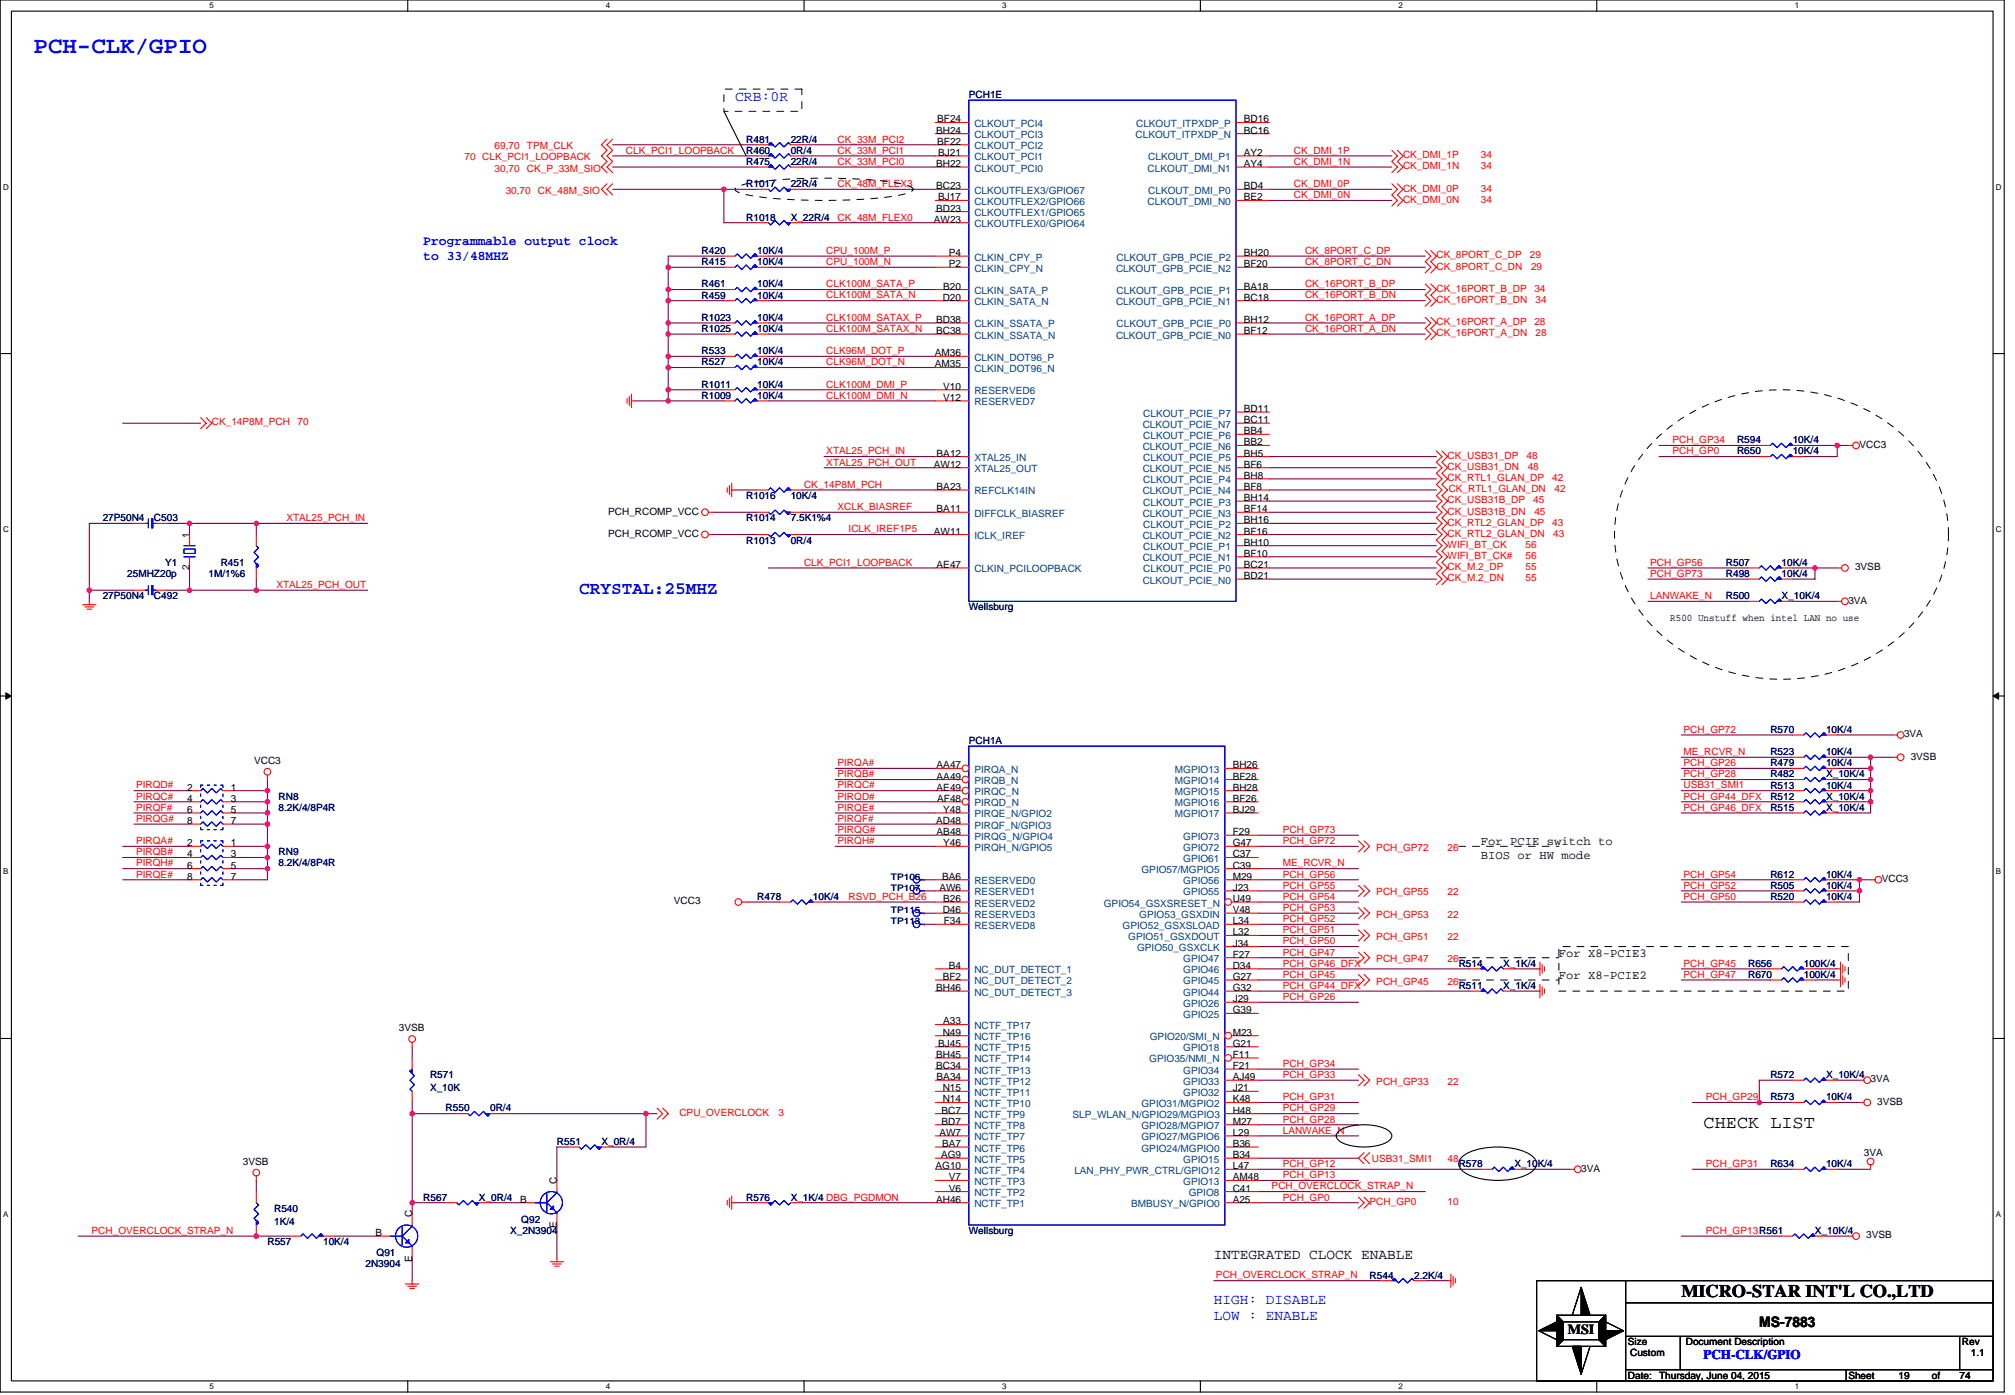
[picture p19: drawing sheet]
<svg xmlns="http://www.w3.org/2000/svg" width="294mm" height="204mm" viewBox="0 0 294 204" stroke-linecap="round" stroke-linejoin="round" font-family="sans-serif">
<defs><g id="words">
<text font-size="3.4" fill="#00f" x="4.9" y="7.7">PCH-CLK/GPIO</text>
<text font-size="2.6" fill="#00f" x="84.6" y="86.7">CRYSTAL:25MHZ</text>
<g font-size="2.6">
<text x="248.8" y="164.7">CHECK LIST</text>
<text x="245.5" y="189.3">MICRO-STAR INT'L CO.,LTD</text>
</g>
<g font-size="2.1" fill="#00f">
<text x="107.3" y="14.8">CRB:0R</text>
<text x="177.2" y="190.3">HIGH: DISABLE</text>
<text x="177.2" y="192.7">LOW : ENABLE</text>
</g>
<g font-size="2.1">
<text x="177.2" y="183.8">INTEGRATED CLOCK ENABLE</text>
<text x="256.9" y="193.7">MS-7883</text>
</g>
<text font-size="2" x="228.9" y="194.7">MSI</text>
<g font-size="1.9" fill="#00f">
<text x="61.8" y="35.8">Programmable output clock</text>
<text x="61.8" y="38">to 33/48MHZ</text>
<text x="248.8" y="198.4">PCH-CLK/GPIO</text>
</g>
<g font-size="1.8">
<text x="216.2" y="123.4">For PCIE switch to</text>
<text x="216.2" y="125.4">BIOS or HW mode</text>
<text x="227.6" y="142.9">For X8-PCIE2</text>
<text x="227.6" y="139.7">For X8-PCIE3</text>
</g>
<g font-size="1.5">
<text x="136.8" y="17.9">BF24</text>
<text x="181.6" y="17.9">BD16</text>
<text x="136.7" y="19.5">BH24</text>
<text x="136.8" y="21.1">BF22</text>
<text x="137" y="22.8">BJ21</text>
<text x="181.6" y="22.8">AY2</text>
<text x="181.6" y="19.5">BC16</text>
<text x="136.7" y="27.6">BC23</text>
<text x="136.7" y="24.4">BH22</text>
<text x="137" y="29.3">BJ17</text>
<text x="181.6" y="24.4">AY4</text>
<text x="181.6" y="29.3">BE2</text>
<text x="181.6" y="27.6">BD4</text>
<text x="136.4" y="32.5">AW23</text>
<text x="136.7" y="30.9">BD23</text>
<text x="138.5" y="39">P2</text>
<text x="138.5" y="37.4">P4</text>
<text x="181.6" y="39">BF20</text>
<text x="181.6" y="37.4">BH20</text>
<text x="136.7" y="47.1">BD38</text>
<text x="137.6" y="43.9">D20</text>
<text x="137.7" y="42.3">B20</text>
<text x="181.6" y="43.9">BC18</text>
<text x="181.6" y="42.3">BA18</text>
<text x="181.6" y="47.1">BH12</text>
<text x="136.5" y="53.6">AM35</text>
<text x="136.5" y="52">AM36</text>
<text x="136.7" y="48.8">BC38</text>
<text x="181.6" y="48.8">BF12</text>
<text x="137.7" y="56.9">V10</text>
<text x="137.7" y="58.5">V12</text>
<text x="181.6" y="63.4">BB4</text>
<text x="181.6" y="60.1">BD11</text>
<text x="181.6" y="65">BB2</text>
<text x="181.6" y="61.8">BC11</text>
<text x="271.5" y="65.4">VCC3</text>
<text x="136.4" y="68.3">AW12</text>
<text x="136.8" y="66.6">BA12</text>
<text x="136.8" y="71.5">BA23</text>
<text x="181.6" y="66.6">BH5</text>
<text x="181.6" y="69.9">BH8</text>
<text x="181.6" y="68.3">BF6</text>
<text x="181.6" y="71.5">BF8</text>
<text x="88.8" y="75.1">PCH_RCOMP_VCC</text>
<text x="136.8" y="74.8">BA11</text>
<text x="181.6" y="73.1">BH14</text>
<text x="181.6" y="76.4">BH16</text>
<text x="181.6" y="74.8">BF14</text>
<text x="27.7" y="83.2" transform="rotate(-90 27.7 83.2)">2</text>
<text x="27.7" y="78.5" transform="rotate(-90 27.7 78.5)">1</text>
<text x="88.8" y="78.4">PCH_RCOMP_VCC</text>
<text x="136.4" y="78">AW11</text>
<text x="136.8" y="82.9">AE47</text>
<text x="181.6" y="82.9">BC21</text>
<text x="181.6" y="79.6">BH10</text>
<text x="181.6" y="81.3">BF10</text>
<text x="181.6" y="78">BF16</text>
<text x="270.9" y="83.2">3VSB</text>
<text x="181.6" y="84.5">BD21</text>
<text x="269.9" y="88.1">3VA</text>
<text x="243.9" y="90.6">R500 Unstuff when intel LAN no use</text>
<text x="278" y="107.6">3VA</text>
<text x="37.1" y="111.5">VCC3</text>
<text x="136.8" y="112.2">AA47</text>
<text x="136.8" y="113.8">AA49</text>
<text x="180" y="113.8">BF28</text>
<text x="180" y="112.2">BH26</text>
<text x="279" y="110.9">3VSB</text>
<text x="27.4" y="115.4">2</text>
<text x="27.4" y="117">4</text>
<text x="27.4" y="118.7">6</text>
<text x="33.7" y="115.4">1</text>
<text x="33.7" y="117">3</text>
<text x="33.7" y="118.7">5</text>
<text x="136.8" y="115.4">AE49</text>
<text x="136.8" y="117">AF48</text>
<text x="137.7" y="118.7">Y48</text>
<text x="180" y="117">BF26</text>
<text x="180" y="115.4">BH28</text>
<text x="180" y="118.7">BJ29</text>
<text x="27.4" y="123.5">2</text>
<text x="27.4" y="125.2">4</text>
<text x="27.4" y="120.3">8</text>
<text x="33.7" y="123.5">1</text>
<text x="33.7" y="125.2">3</text>
<text x="33.7" y="120.3">7</text>
<text x="136.7" y="120.3">AD48</text>
<text x="136.8" y="121.9">AB48</text>
<text x="137.7" y="123.5">Y46</text>
<text x="180" y="123.5">G47</text>
<text x="180" y="125.2">C37</text>
<text x="180" y="121.9">F29</text>
<text x="27.4" y="126.8">6</text>
<text x="27.4" y="128.4">8</text>
<text x="33.7" y="126.8">5</text>
<text x="33.7" y="128.4">7</text>
<text x="137.2" y="130">AW6</text>
<text x="137.6" y="128.4">BA6</text>
<text x="137.7" y="131.7">B26</text>
<text x="180" y="126.8">C39</text>
<text x="180" y="128.4">M29</text>
<text x="180" y="130">J23</text>
<text x="180" y="131.7">U49</text>
<text x="274.8" y="128.8">VCC3</text>
<text x="98.4" y="132">VCC3</text>
<text x="137.6" y="133.3">D46</text>
<text x="137.8" y="134.9">F34</text>
<text x="180" y="133.3">V48</text>
<text x="180" y="136.5">L32</text>
<text x="180" y="134.9">L34</text>
<text x="137.7" y="143">BF2</text>
<text x="138.5" y="141.4">B4</text>
<text x="180" y="138.2">J34</text>
<text x="180" y="139.8">F27</text>
<text x="180" y="141.4">D34</text>
<text x="180" y="143">G27</text>
<text x="136.7" y="144.7">BH46</text>
<text x="137.7" y="149.5">A33</text>
<text x="180" y="144.7">G32</text>
<text x="180" y="146.3">J29</text>
<text x="180" y="147.9">G39</text>
<text x="58.2" y="150.5">3VSB</text>
<text x="136.7" y="154.4">BH45</text>
<text x="137" y="152.8">BJ45</text>
<text x="137.6" y="151.2">N49</text>
<text x="180" y="154.4">F11</text>
<text x="180" y="151.2">M23</text>
<text x="180" y="152.8">G21</text>
<text x="136.7" y="156.1">BC34</text>
<text x="136.8" y="157.7">BA34</text>
<text x="137.6" y="160.9">N14</text>
<text x="137.6" y="159.3">N15</text>
<text x="180" y="160.9">K48</text>
<text x="180" y="156.1">F21</text>
<text x="180" y="157.7">AJ49</text>
<text x="180" y="159.3">J21</text>
<text x="273.1" y="158">3VA</text>
<text x="274.1" y="161.3">3VSB</text>
<text x="137.2" y="165.8">AW7</text>
<text x="137.5" y="164.2">BD7</text>
<text x="137.5" y="162.6">BC7</text>
<text x="137.6" y="167.4">BA7</text>
<text x="180" y="164.2">M27</text>
<text x="180" y="165.8">L29</text>
<text x="180" y="167.4">B36</text>
<text x="180" y="162.6">H48</text>
<text x="35.5" y="170">3VSB</text>
<text x="81.3" y="172.8" transform="rotate(-90 81.3 172.8)">C</text>
<text x="136.6" y="170.7">AG10</text>
<text x="137.4" y="169.1">AG9</text>
<text x="138.5" y="173.9">V6</text>
<text x="138.5" y="172.3">V7</text>
<text x="180" y="173.9">C41</text>
<text x="180" y="169.1">B34</text>
<text x="180" y="172.3">AM48</text>
<text x="180" y="170.7">L47</text>
<text x="230.9" y="171">3VA</text>
<text x="272.2" y="168.7">3VA</text>
<text x="60.2" y="177.7" transform="rotate(-90 60.2 177.7)">C</text>
<text x="76" y="175.6">B</text>
<text x="81.3" y="179.3" transform="rotate(-90 81.3 179.3)">E</text>
<text x="136.7" y="175.6">AH46</text>
<text x="180" y="175.6">A25</text>
<text x="54.8" y="180.4">B</text>
<text x="60.2" y="184.2" transform="rotate(-90 60.2 184.2)">E</text>
<text x="272.5" y="180.8">3VSB</text>
<text x="237.7" y="196.4">Size</text>
<text x="246.2" y="196.4">Document Description</text>
<text x="286.5" y="196.4">Rev</text>
<text x="237.7" y="201.3">Date:</text>
<text x="238" y="198">Custom</text>
<text x="242.3" y="201.3">Thursday, June 04, 2015</text>
<text x="269.9" y="201.3">Sheet</text>
<text x="277.2" y="201.3">19</text>
<text x="282.1" y="201.3">of</text>
<text x="286.1" y="201.3">74</text>
<text x="287.8" y="198">1.1</text>
</g>
<g font-size="1.5" fill="#000080">
<text x="141.5" y="14.3">PCH1E</text>
<text x="109" y="22.4">R460</text>
<text x="109" y="20.8">R481</text>
<text x="115.5" y="22.4">0R/4</text>
<text x="115.5" y="20.8">22R/4</text>
<text x="109" y="27.3">R1017</text>
<text x="109" y="24.1">R475</text>
<text x="115.5" y="27.3">22R/4</text>
<text x="115.5" y="24.1">22R/4</text>
<text x="109" y="32.2">R1018</text>
<text x="115.5" y="32.2">X_22R/4</text>
<text x="102.5" y="41.9">R461</text>
<text x="102.5" y="38.7">R415</text>
<text x="102.5" y="37.1">R420</text>
<text x="110.6" y="41.9">10K/4</text>
<text x="110.6" y="38.7">10K/4</text>
<text x="110.6" y="37.1">10K/4</text>
<text x="102.5" y="43.6">R459</text>
<text x="102.5" y="46.8">R1023</text>
<text x="110.6" y="46.8">10K/4</text>
<text x="110.6" y="43.6">10K/4</text>
<text x="102.5" y="51.7">R533</text>
<text x="102.5" y="53.3">R527</text>
<text x="102.5" y="48.5">R1025</text>
<text x="110.6" y="48.5">10K/4</text>
<text x="110.6" y="51.7">10K/4</text>
<text x="110.6" y="53.3">10K/4</text>
<text x="102.5" y="56.6">R1011</text>
<text x="102.5" y="58.2">R1009</text>
<text x="110.6" y="56.6">10K/4</text>
<text x="110.6" y="58.2">10K/4</text>
<text x="253.6" y="64.7">R594</text>
<text x="261.8" y="64.7">10K/4</text>
<text x="253.6" y="66.3">R650</text>
<text x="261.8" y="66.3">10K/4</text>
<text x="15" y="76.1">27P50N4</text>
<text x="22.5" y="76.1">C503</text>
<text x="109" y="72.8">R1016</text>
<text x="109" y="76.1">R1014</text>
<text x="115.5" y="72.8">10K/4</text>
<text x="115.5" y="76.1">7.5K1%4</text>
<text x="24.1" y="82.6">Y1</text>
<text x="32.2" y="82.6">R451</text>
<text x="109" y="79.3">R1013</text>
<text x="115.5" y="79.3">0R/4</text>
<text x="252" y="82.6">R507</text>
<text x="260.1" y="82.6">10K/4</text>
<text x="15" y="87.5">27P50N4</text>
<text x="18.6" y="84.2">25MHZ20p</text>
<text x="22.5" y="87.5">C492</text>
<text x="30.4" y="84.2">1M/1%6</text>
<text x="141.5" y="89.1">Wellsburg</text>
<text x="252" y="84.2">R498</text>
<text x="252" y="87.5">R500</text>
<text x="260.1" y="84.2">10K/4</text>
<text x="260.1" y="87.5">X_10K/4</text>
<text x="258.5" y="107">R570</text>
<text x="266.6" y="107">10K/4</text>
<text x="141.5" y="108.6">PCH1A</text>
<text x="258.5" y="110.2">R523</text>
<text x="258.5" y="113.5">R482</text>
<text x="258.5" y="111.8">R479</text>
<text x="266.6" y="110.2">10K/4</text>
<text x="266.6" y="113.5">X_10K/4</text>
<text x="266.6" y="111.8">10K/4</text>
<text x="40.7" y="116.7">RN8</text>
<text x="40.7" y="118.4">8.2K/4/8P4R</text>
<text x="258.5" y="116.7">R512</text>
<text x="258.5" y="118.4">R515</text>
<text x="258.5" y="115.1">R513</text>
<text x="266.6" y="116.7">X_10K/4</text>
<text x="266.6" y="118.4">X_10K/4</text>
<text x="266.6" y="115.1">10K/4</text>
<text x="40.7" y="124.9">RN9</text>
<text x="40.7" y="126.5">8.2K/4/8P4R</text>
<text x="110.6" y="131.4">R478</text>
<text x="118.7" y="131.4">10K/4</text>
<text x="258.5" y="129.7">R505</text>
<text x="258.5" y="131.4">R520</text>
<text x="258.5" y="128.1">R612</text>
<text x="266.6" y="129.7">10K/4</text>
<text x="266.6" y="131.4">10K/4</text>
<text x="266.6" y="128.1">10K/4</text>
<text x="213" y="141.1">R514</text>
<text x="219.5" y="141.1">X_1K/4</text>
<text x="255.3" y="142.7">R670</text>
<text x="255.3" y="141.1">R656</text>
<text x="263.4" y="142.7">100K/4</text>
<text x="263.4" y="141.1">100K/4</text>
<text x="213" y="144.4">R511</text>
<text x="219.5" y="144.4">X_1K/4</text>
<text x="62.8" y="157.4">R571</text>
<text x="62.8" y="159.3">X_10K</text>
<text x="258.5" y="157.4">R572</text>
<text x="258.5" y="160.6">R573</text>
<text x="266.6" y="157.4">X_10K/4</text>
<text x="266.6" y="160.6">10K/4</text>
<text x="65.1" y="162.2">R550</text>
<text x="71.6" y="162.2">0R/4</text>
<text x="81.3" y="167.1">R551</text>
<text x="87.8" y="167.1">X_0R/4</text>
<text x="213" y="170.4">R578</text>
<text x="221.1" y="170.4">X_10K/4</text>
<text x="258.5" y="170.4">R634</text>
<text x="266.6" y="170.4">10K/4</text>
<text x="40" y="176.9">R540</text>
<text x="40" y="178.8">1K/4</text>
<text x="61.8" y="175.2">R567</text>
<text x="69.9" y="175.2">X_0R/4</text>
<text x="76.1" y="178.5">Q92</text>
<text x="109" y="175.2">R576</text>
<text x="115.5" y="175.2">X_1K/4 DBG_PGDMON</text>
<text x="39.1" y="181.7">R557</text>
<text x="47.2" y="181.7">10K/4</text>
<text x="53.4" y="185">2N3904</text>
<text x="55" y="183.4">Q91</text>
<text x="74.5" y="180.1">X_2N3904</text>
<text x="141.5" y="180.1">Wellsburg</text>
<text x="265" y="180.1">X_10K/4</text>
<text x="200" y="186.6">R544</text>
<text x="206.5" y="186.6">2.2K/4</text>
</g>
<g font-size="1.5" fill="#f00">
<text x="67.8" y="23.4">70 CLK_PCI1_LOOPBACK</text>
<text x="72.2" y="21.8">69,70</text>
<text x="76.9" y="21.8">TPM_CLK</text>
<text x="91.4" y="22.4">CLK_PCI1_LOOPBACK</text>
<text x="122.3" y="22.4">CK_33M_PCI1</text>
<text x="122.3" y="20.8">CK_33M_PCI2</text>
<text x="188.9" y="22.4">CK_DMI_1P</text>
<text x="204.9" y="23.1">CK_DMI_1P</text>
<text x="216.2" y="23.1">34</text>
<text x="72.2" y="25">30,70</text>
<text x="73.8" y="28.3">30,70</text>
<text x="76.9" y="25">CK_P_33M_SIO</text>
<text x="78.6" y="28.3">CK_48M_SIO</text>
<text x="122.3" y="27.3">CK_48M_FLEX3</text>
<text x="122.3" y="24.1">CK_33M_PCI0</text>
<text x="188.9" y="28.9">CK_DMI_0N</text>
<text x="188.9" y="27.3">CK_DMI_0P</text>
<text x="188.9" y="24.1">CK_DMI_1N</text>
<text x="204.9" y="24.7">CK_DMI_1N</text>
<text x="204.9" y="29.6">CK_DMI_0N</text>
<text x="204.9" y="28">CK_DMI_0P</text>
<text x="216.2" y="28">34</text>
<text x="216.2" y="24.7">34</text>
<text x="216.2" y="29.6">34</text>
<text x="122.3" y="32.2">CK_48M_FLEX0</text>
<text x="120.7" y="37.1">CPU_100M_P</text>
<text x="120.7" y="38.7">CPU_100M_N</text>
<text x="120.7" y="41.9">CLK100M_SATA_P</text>
<text x="190.6" y="38.7">CK_8PORT_C_DN</text>
<text x="190.6" y="37.1">CK_8PORT_C_DP</text>
<text x="190.6" y="41.9">CK_16PORT_B_DP</text>
<text x="209.7" y="37.7">CK_8PORT_C_DP</text>
<text x="209.7" y="39.3">CK_8PORT_C_DN</text>
<text x="223.4" y="37.7">29</text>
<text x="223.6" y="39.3">29</text>
<text x="120.7" y="46.8">CLK100M_SATAX_P</text>
<text x="120.7" y="43.6">CLK100M_SATA_N</text>
<text x="190.6" y="46.8">CK_16PORT_A_DP</text>
<text x="190.6" y="43.6">CK_16PORT_B_DN</text>
<text x="209.7" y="47.5">CK_16PORT_A_DP</text>
<text x="209.7" y="42.6">CK_16PORT_B_DP</text>
<text x="209.7" y="44.2">CK_16PORT_B_DN</text>
<text x="224" y="47.5">28</text>
<text x="224" y="42.6">34</text>
<text x="224.2" y="44.2">34</text>
<text x="120.7" y="48.4">CLK100M_SATAX_N</text>
<text x="120.7" y="51.7">CLK96M_DOT_P</text>
<text x="120.7" y="53.3">CLK96M_DOT_N</text>
<text x="190.6" y="48.4">CK_16PORT_A_DN</text>
<text x="209.7" y="49.1">CK_16PORT_A_DN</text>
<text x="224.2" y="49.1">28</text>
<text x="120.7" y="56.6">CLK100M_DMI_P</text>
<text x="120.7" y="58.2">CLK100M_DMI_N</text>
<text x="30.9" y="62.1">CK_14P8M_PCH</text>
<text x="43.4" y="62.1">70</text>
<text x="244.2" y="64.7">PCH_GP34</text>
<text x="117.4" y="71.2">CK_14P8M_PCH</text>
<text x="120.7" y="68">XTAL25_PCH_OUT</text>
<text x="120.7" y="66.3">XTAL25_PCH_IN</text>
<text x="211.4" y="67">CK_USB31_DP</text>
<text x="211.4" y="68.6">CK_USB31_DN</text>
<text x="211.4" y="70.2">CK_RTL1_GLAN_DP</text>
<text x="211.5" y="71.9">CK_RTL1_GLAN_DN</text>
<text x="222.9" y="67">48</text>
<text x="223.1" y="68.6">48</text>
<text x="226.6" y="70.2">42</text>
<text x="227" y="71.9">42</text>
<text x="244.2" y="66.3">PCH_GP0</text>
<text x="41.8" y="76.1">XTAL25_PCH_IN</text>
<text x="122.3" y="74.5">XCLK_BIASREF</text>
<text x="123.9" y="77.7">ICLK_IREF1P5</text>
<text x="211.4" y="76.7">CK_RTL2_GLAN_DP</text>
<text x="211.4" y="73.5">CK_USB31B_DP</text>
<text x="211.4" y="75.1">CK_USB31B_DN</text>
<text x="223.9" y="73.5">45</text>
<text x="224" y="75.1">45</text>
<text x="226.6" y="76.7">43</text>
<text x="117.4" y="82.6">CLK_PCI1_LOOPBACK</text>
<text x="211.4" y="83.2">CK_M.2_DP</text>
<text x="211.4" y="81.6">WIFI_BT_CK#</text>
<text x="211.4" y="80">WIFI_BT_CK</text>
<text x="211.4" y="78.4">CK_RTL2_GLAN_DN</text>
<text x="222.7" y="83.2">55</text>
<text x="222.7" y="81.6">56</text>
<text x="222.7" y="80">56</text>
<text x="226.8" y="78.4">43</text>
<text x="241" y="82.6">PCH_GP56</text>
<text x="40.4" y="85.8">XTAL25_PCH_OUT</text>
<text x="211.4" y="84.9">CK_M.2_DN</text>
<text x="222.7" y="84.9">55</text>
<text x="241" y="87.5">LANWAKE_N</text>
<text x="241" y="84.2">PCH_GP73</text>
<text x="245.8" y="107">PCH_GP72</text>
<text x="122.3" y="111.8">PIRQA#</text>
<text x="122.3" y="113.5">PIRQB#</text>
<text x="245.8" y="111.8">PCH_GP26</text>
<text x="245.8" y="110.2">ME_RCVR_N</text>
<text x="245.8" y="113.5">PCH_GP28</text>
<text x="19.9" y="115.1">PIRQD#</text>
<text x="19.9" y="116.7">PIRQC#</text>
<text x="19.9" y="118.3">PIRQF#</text>
<text x="19.9" y="120">PIRQG#</text>
<text x="122.3" y="115.1">PIRQC#</text>
<text x="122.3" y="116.7">PIRQD#</text>
<text x="122.3" y="118.3">PIRQE#</text>
<text x="122.3" y="120">PIRQF#</text>
<text x="245.8" y="118.3">PCH_GP46_DFX</text>
<text x="245.8" y="116.7">PCH_GP44_DFX</text>
<text x="245.8" y="115.1">USB31_SMI1</text>
<text x="19.9" y="123.2">PIRQA#</text>
<text x="19.9" y="124.8">PIRQB#</text>
<text x="122.3" y="121.6">PIRQG#</text>
<text x="122.3" y="123.2">PIRQH#</text>
<text x="187.3" y="121.6">PCH_GP73</text>
<text x="187.3" y="123.2">PCH_GP72</text>
<text x="201" y="124.2">PCH_GP72</text>
<text x="211.4" y="124.2">26</text>
<text x="19.9" y="126.5">PIRQH#</text>
<text x="19.9" y="128.1">PIRQE#</text>
<text x="123.9" y="131.3">RSVD_PCH_B26</text>
<text x="187.3" y="129.7">PCH_GP55</text>
<text x="187.3" y="131.3">PCH_GP54</text>
<text x="187.3" y="126.5">ME_RCVR_N</text>
<text x="187.3" y="128.1">PCH_GP56</text>
<text x="201" y="130.7">PCH_GP55</text>
<text x="211.4" y="130.7">22</text>
<text x="245.8" y="129.7">PCH_GP52</text>
<text x="245.8" y="128.1">PCH_GP54</text>
<text x="245.8" y="131.3">PCH_GP50</text>
<text x="187.3" y="137.9">PCH_GP50</text>
<text x="187.3" y="136.2">PCH_GP51</text>
<text x="187.3" y="133">PCH_GP53</text>
<text x="187.3" y="134.6">PCH_GP52</text>
<text x="201" y="134">PCH_GP53</text>
<text x="201" y="137.2">PCH_GP51</text>
<text x="211.4" y="134">22</text>
<text x="211.4" y="137.2">22</text>
<text x="187.3" y="142.7">PCH_GP45</text>
<text x="187.3" y="139.5">PCH_GP47</text>
<text x="187.3" y="141.1">PCH_GP46_DFX</text>
<text x="201" y="140.5">PCH_GP47</text>
<text x="201" y="143.7">PCH_GP45</text>
<text x="211.4" y="140.5">26</text>
<text x="211.4" y="143.7">26</text>
<text x="245.8" y="141.1">PCH_GP45</text>
<text x="245.8" y="142.7">PCH_GP47</text>
<text x="187.3" y="146">PCH_GP26</text>
<text x="187.3" y="144.4">PCH_GP44_DFX</text>
<text x="187.3" y="155.7">PCH_GP34</text>
<text x="187.3" y="160.6">PCH_GP31</text>
<text x="187.3" y="157.4">PCH_GP33</text>
<text x="201" y="158.3">PCH_GP33</text>
<text x="211.4" y="158.3">22</text>
<text x="249.1" y="160.6">PCH_GP29</text>
<text x="99.2" y="162.9">CPU_OVERCLOCK</text>
<text x="113.7" y="162.9">3</text>
<text x="187.3" y="163.9">PCH_GP28</text>
<text x="187.3" y="165.5">LANWAKE_N</text>
<text x="187.3" y="162.2">PCH_GP29</text>
<text x="185.7" y="173.6">PCH_OVERCLOCK_STRAP_N</text>
<text x="187.3" y="170.4">PCH_GP12</text>
<text x="187.3" y="172">PCH_GP13</text>
<text x="200.3" y="169.6">USB31_SMI1</text>
<text x="211.4" y="169.6">48</text>
<text x="249.1" y="170.4">PCH_GP31</text>
<text x="187.3" y="175.2">PCH_GP0</text>
<text x="200" y="175.9">PCH_GP0</text>
<text x="211.4" y="175.9">10</text>
<text x="13.4" y="180.1">PCH_OVERCLOCK_STRAP_N</text>
<text x="249.1" y="180.1">PCH_GP13R561</text>
<text x="177.6" y="186.6">PCH_OVERCLOCK_STRAP_N</text>
</g>
<g font-size="1.5" fill="#004080">
<text x="142.3" y="21.8">CLKOUT_PCI2</text>
<text x="142.3" y="18.5">CLKOUT_PCI4</text>
<text x="142.3" y="20.2">CLKOUT_PCI3</text>
<text x="142.3" y="23.4">CLKOUT_PCI1</text>
<text x="165.8" y="20.2">CLKOUT_ITPXDP_N</text>
<text x="165.9" y="18.5">CLKOUT_ITPXDP_P</text>
<text x="167.7" y="23.4">CLKOUT_DMI_P1</text>
<text x="142.3" y="28.3">CLKOUTFLEX3/GPIO67</text>
<text x="142.3" y="25">CLKOUT_PCI0</text>
<text x="142.3" y="29.9">CLKOUTFLEX2/GPIO66</text>
<text x="167.6" y="25">CLKOUT_DMI_N1</text>
<text x="167.6" y="29.9">CLKOUT_DMI_N0</text>
<text x="167.7" y="28.3">CLKOUT_DMI_P0</text>
<text x="142.3" y="33.2">CLKOUTFLEX0/GPIO64</text>
<text x="142.3" y="31.5">CLKOUTFLEX1/GPIO65</text>
<text x="142.3" y="39.7">CLKIN_CPY_N</text>
<text x="142.3" y="38">CLKIN_CPY_P</text>
<text x="163" y="39.7">CLKOUT_GPB_PCIE_N2</text>
<text x="163" y="38">CLKOUT_GPB_PCIE_P2</text>
<text x="142.3" y="42.9">CLKIN_SATA_P</text>
<text x="142.3" y="44.5">CLKIN_SATA_N</text>
<text x="142.3" y="47.8">CLKIN_SSATA_P</text>
<text x="163" y="44.5">CLKOUT_GPB_PCIE_N1</text>
<text x="163" y="42.9">CLKOUT_GPB_PCIE_P1</text>
<text x="163" y="47.8">CLKOUT_GPB_PCIE_P0</text>
<text x="142.3" y="49.4">CLKIN_SSATA_N</text>
<text x="142.3" y="52.7">CLKIN_DOT96_P</text>
<text x="163" y="49.4">CLKOUT_GPB_PCIE_N0</text>
<text x="142.3" y="54.3">CLKIN_DOT96_N</text>
<text x="142.3" y="57.6">RESERVED6</text>
<text x="142.3" y="59.2">RESERVED7</text>
<text x="166.9" y="65.7">CLKOUT_PCIE_N6</text>
<text x="166.9" y="62.4">CLKOUT_PCIE_N7</text>
<text x="166.9" y="64.1">CLKOUT_PCIE_P6</text>
<text x="166.9" y="60.8">CLKOUT_PCIE_P7</text>
<text x="142.3" y="68.9">XTAL25_OUT</text>
<text x="142.3" y="67.3">XTAL25_IN</text>
<text x="166.9" y="68.9">CLKOUT_PCIE_N5</text>
<text x="166.9" y="67.3">CLKOUT_PCIE_P5</text>
<text x="166.9" y="70.6">CLKOUT_PCIE_P4</text>
<text x="142.3" y="72.2">REFCLK14IN</text>
<text x="142.3" y="75.4">DIFFCLK_BIASREF</text>
<text x="166.9" y="75.4">CLKOUT_PCIE_N3</text>
<text x="166.9" y="72.2">CLKOUT_PCIE_N4</text>
<text x="166.9" y="73.8">CLKOUT_PCIE_P3</text>
<text x="166.9" y="77.1">CLKOUT_PCIE_P2</text>
<text x="142.3" y="78.7">ICLK_IREF</text>
<text x="142.3" y="83.6">CLKIN_PCILOOPBACK</text>
<text x="166.9" y="81.9">CLKOUT_PCIE_N1</text>
<text x="166.9" y="78.7">CLKOUT_PCIE_N2</text>
<text x="166.9" y="83.6">CLKOUT_PCIE_P0</text>
<text x="166.9" y="80.3">CLKOUT_PCIE_P1</text>
<text x="166.9" y="85.2">CLKOUT_PCIE_N0</text>
<text x="142.3" y="112.8">PIRQA_N</text>
<text x="171.5" y="112.8">MGPIO13</text>
<text x="142.3" y="114.4">PIRQB_N</text>
<text x="142.3" y="116.1">PIRQC_N</text>
<text x="142.3" y="117.7">PIRQD_N</text>
<text x="142.3" y="119.3">PIRQE_N/GPIO2</text>
<text x="171.5" y="117.7">MGPIO16</text>
<text x="171.5" y="114.4">MGPIO14</text>
<text x="171.5" y="116.1">MGPIO15</text>
<text x="171.5" y="119.3">MGPIO17</text>
<text x="142.3" y="122.6">PIRQG_N/GPIO4</text>
<text x="142.3" y="120.9">PIRQF_N/GPIO3</text>
<text x="142.3" y="124.2">PIRQH_N/GPIO5</text>
<text x="172.8" y="124.2">GPIO72</text>
<text x="172.8" y="125.8">GPIO61</text>
<text x="172.8" y="122.6">GPIO73</text>
<text x="142.3" y="130.7">RESERVED1</text>
<text x="142.3" y="129.1">RESERVED0</text>
<text x="166.7" y="127.5">GPIO57/MGPIO5</text>
<text x="172.8" y="129.1">GPIO56</text>
<text x="172.8" y="130.7">GPIO55</text>
<text x="142.3" y="134">RESERVED3</text>
<text x="142.3" y="132.3">RESERVED2</text>
<text x="142.3" y="135.6">RESERVED8</text>
<text x="161.2" y="132.3">GPIO54_GSXSRESET_N</text>
<text x="163.9" y="135.6">GPIO52_GSXSLOAD</text>
<text x="164.7" y="137.2">GPIO51_GSXDOUT</text>
<text x="166.4" y="134">GPIO53_GSXDIN</text>
<text x="142.3" y="143.7">NC_DUT_DETECT_2</text>
<text x="142.3" y="142.1">NC_DUT_DETECT_1</text>
<text x="166" y="138.8">GPIO50_GSXCLK</text>
<text x="172.8" y="140.5">GPIO47</text>
<text x="172.8" y="142.1">GPIO46</text>
<text x="172.8" y="143.7">GPIO45</text>
<text x="142.3" y="145.3">NC_DUT_DETECT_3</text>
<text x="172.8" y="145.3">GPIO44</text>
<text x="172.8" y="147">GPIO26</text>
<text x="172.8" y="148.6">GPIO25</text>
<text x="142.3" y="155.1">NCTF_TP14</text>
<text x="142.3" y="153.5">NCTF_TP15</text>
<text x="142.3" y="151.8">NCTF_TP16</text>
<text x="142.3" y="150.2">NCTF_TP17</text>
<text x="167.8" y="155.1">GPIO35/NMI_N</text>
<text x="167.9" y="151.8">GPIO20/SMI_N</text>
<text x="172.8" y="153.5">GPIO18</text>
<text x="142.3" y="161.6">NCTF_TP10</text>
<text x="142.3" y="160">NCTF_TP11</text>
<text x="142.3" y="158.3">NCTF_TP12</text>
<text x="142.3" y="156.7">NCTF_TP13</text>
<text x="166.7" y="161.6">GPIO31/MGPIO2</text>
<text x="172.8" y="156.7">GPIO34</text>
<text x="172.8" y="158.3">GPIO33</text>
<text x="172.8" y="160">GPIO32</text>
<text x="142.3" y="166.5">NCTF_TP7</text>
<text x="142.3" y="164.8">NCTF_TP8</text>
<text x="142.3" y="163.2">NCTF_TP9</text>
<text x="156.6" y="163.2">SLP_WLAN_N/GPIO29/MGPIO3</text>
<text x="166.7" y="164.8">GPIO28/MGPIO7</text>
<text x="166.7" y="166.5">GPIO27/MGPIO6</text>
<text x="142.3" y="173">NCTF_TP3</text>
<text x="142.3" y="171.3">NCTF_TP4</text>
<text x="142.3" y="169.7">NCTF_TP5</text>
<text x="142.3" y="168.1">NCTF_TP6</text>
<text x="156.9" y="171.3">LAN_PHY_PWR_CTRL/GPIO12</text>
<text x="166.7" y="168.1">GPIO24/MGPIO0</text>
<text x="172.8" y="169.7">GPIO15</text>
<text x="172.8" y="173">GPIO13</text>
<text x="142.3" y="176.2">NCTF_TP1</text>
<text x="142.3" y="174.6">NCTF_TP2</text>
<text x="165.1" y="176.2">BMBUSY_N/GPIO0</text>
<text x="173.6" y="174.6">GPIO8</text>
</g>
<g font-size="1.3" fill="#000080">
<text x="130.1" y="128.4">TP106</text>
<text x="130.1" y="130.1">TP107</text>
<text x="130.1" y="133.3">TP115</text>
<text x="130.1" y="135">TP113</text>
</g>
<g font-size="1.2">
<text x="30.6" y="1.2">5</text>
<text x="88.5" y="1.2">4</text>
<text x="146.3" y="1.2">3</text>
<text x="204.2" y="1.2">2</text>
<text x="262.1" y="1.2">1</text>
<text x=".4" y="27.7">D</text>
<text x="291.4" y="27.7">D</text>
<text x=".4" y="77.7">C</text>
<text x="291.4" y="77.7">C</text>
<text x=".4" y="127.6">B</text>
<text x="291.4" y="127.6">B</text>
<text x=".4" y="177.6">A</text>
<text x="291.4" y="177.6">A</text>
<text x="30.6" y="202.8">5</text>
<text x="88.5" y="202.8">4</text>
<text x="146.3" y="202.8">3</text>
<text x="204.2" y="202.8">2</text>
<text x="262.1" y="202.8">1</text>
</g>
</g></defs>
<path d="M0 0h292.6v203.2h-292.6zM1.7 1.6h289.3v200h-289.3z" fill="none" stroke="#000" stroke-width=".16"/>
<g fill="#fff">
<path d="M30.6 .2h.6v1.3h-.6z"/>
<path d="M30.6 201.7h.6v1.3h-.6z"/>
</g>
<path d="M59.5 0v1.6M59.5 201.6v1.6" fill="none" stroke="#000" stroke-width=".16"/>
<g fill="#fff">
<path d="M88.5 .2h.6v1.3h-.6z"/>
<path d="M88.5 201.7h.6v1.3h-.6z"/>
</g>
<path d="M117.4 0v1.6M117.4 201.6v1.6" fill="none" stroke="#000" stroke-width=".16"/>
<g fill="#fff">
<path d="M146.3 .2h.7v1.3h-.7z"/>
<path d="M146.3 201.7h.7v1.3h-.7z"/>
</g>
<path d="M175.3 0v1.6M175.3 201.6v1.6" fill="none" stroke="#000" stroke-width=".16"/>
<g fill="#fff">
<path d="M204.2 .2h.7v1.3h-.7z"/>
<path d="M204.2 201.7h.7v1.3h-.7z"/>
</g>
<path d="M233.1 0v1.6M233.1 201.6v1.6" fill="none" stroke="#000" stroke-width=".16"/>
<g fill="#fff">
<path d="M262.1 .2h.6v1.3h-.6z"/>
<path d="M262.1 201.7h.6v1.3h-.6z"/>
<path d="M.4 26.6h.9v1.3h-.9z"/>
<path d="M291.4 26.6h.9v1.3h-.9z"/>
<path d="M.4 76.6h.9v1.3h-.9z"/>
<path d="M291.4 76.6h.9v1.3h-.9z"/>
</g>
<path d="M0 51.6h1.7M291 51.6h1.6" fill="none" stroke="#000" stroke-width=".16"/>
<g fill="#fff">
<path d="M.4 126.6h.8v1.3h-.8z"/>
<path d="M291.4 126.6h.8v1.3h-.8z"/>
</g>
<path d="M0 101.6h1.7M291 101.6h1.6" fill="none" stroke="#000" stroke-width=".16"/>
<path d="M.9 101.1l.8 .5-.8 .5zM291 101.6l.8-.5v1z" fill="#000" stroke="#000" stroke-width=".15"/>
<g fill="#fff">
<path d="M.4 176.6h.8v1.3h-.8z"/>
<path d="M291.4 176.6h.8v1.3h-.8z"/>
</g>
<g fill="none" stroke="#000" stroke-width=".16">
<path d="M105.7 16.3l3.3 6.5M0 151.6h1.7M291 151.6h1.6M195.5 165.1a7.8 7.8 0 0 1 7.3 0 .82 .82 0 0 1 0 1.4 7.8 7.8 0 0 1-7.3 0 .82 .82 0 0 1 0-1.4zM213.3 169a6.7 6.7 0 0 1 4.4-1.5 10 10 0 0 1 5.9 1.1 1.36 1.36 0 0 1 .8 1.3 1.36 1.36 0 0 1-.8 1.2 10.5 10.5 0 0 1-7.8 .9 4.2 4.2 0 0 1-2.7-1.7l-.1-.4 .1-.5zM224.4 186.9h66.6v14.7h-66.6zM224.7 194.3l2.6 1.3M227.3 192h7.1v4.5h-7.1zM227.3 192l1 1M228.3 195.6l-1 .9M228.3 193h5.2v2.6h-5.2zM230.9 187.9l-1.3 4.1"/>
<path d="M232.2 196.5l-1.3 4.1M233.5 195.6l.9 .9M234.4 192l-.9 1M234.4 193l2.7 1.3M237.4 199.9h53.6M237.4 190.2h53.6M237.4 195.1h53.6M237.4 186.9v14.7M245.3 195.1v4.8M269.6 199.9v1.7M286.1 195.1v4.8"/>
</g>
<g fill="none" stroke="#800040" stroke-width=".16">
<path d="M89.4 24.4h21.2M89.4 27.6h16.3v4.9h4.9M89.4 22.8h21.2M89.4 21.1h21.2M97.6 39h8.1M105.7 27.6h4.9M105.7 37.4h-8.1v21.1M112.2 37.4h24.4M112.2 39h24.4M117.1 32.5h19.5M117.1 22.8h19.5M117.1 21.1h19.5"/>
<path d="M117.1 27.6h19.5M117.1 24.4h19.5M185.4 37.4h22.7M185.4 39h22.7M185.4 22.8h17.8M185.4 29.3h17.8M185.4 27.6h17.8M185.4 24.4h17.8M97.6 47.1h8.1M97.6 48.8h8.1M97.6 52h8.1M97.6 53.6h8.1"/>
<path d="M97.6 42.3h8.1M97.6 43.9h8.1M97.6 56.9h8.1M105.7 58.5h-13M112.2 42.3h24.4M112.2 47.1h24.4M112.2 48.8h24.4M112.2 52h24.4M112.2 53.6h24.4M112.2 43.9h24.4M112.2 58.5h24.4M112.2 56.9h24.4"/>
<path d="M185.4 47.1h22.7M185.4 42.3h22.7M185.4 43.9h22.7M185.4 48.8h22.7M17.9 61.8h11.4M19.5 76.4h-6.5v11.4M24.4 76.4h29.3M27.7 76.4v1.6M37.4 76.4v1.6M104.1 74.8h6.5M104.1 78h6.5M107.3 71.5h3.3"/>
<path d="M117.1 74.8h19.5M117.1 78h19.5M117.1 71.5h19.5M120.3 68.3h16.3M120.3 66.6h16.3M185.4 79.7h24.3M185.4 78h24.3M185.4 76.4h24.3M185.4 71.5h24.3M185.4 69.9h24.3M185.4 66.6h24.3M185.4 68.3h24.3"/>
<path d="M185.4 74.8h24.3M185.4 73.2h24.3M242.3 66.6h14.6M242.3 65h14.6M263.4 65h4.9M269.9 65h-1.6v1.6h-4.9M13 86.2h6.5M24.4 86.2h29.3M27.7 82.9v3.3M37.4 84.5v1.7M112.2 82.9h24.4M185.4 82.9h24.3"/>
<path d="M185.4 84.5h24.3M185.4 81.3h24.3M240.6 84.5h14.7M240.6 87.8h14.7M240.6 82.9h14.7M261.8 87.8h6.5M261.8 82.9h3.2M268.3 82.9h-3.3v1.6h-3.2M19.5 115.4h8.2M19.5 117h8.2M19.5 118.7h8.2M34.2 115.4h4.9"/>
<path d="M34.2 117h4.9M34.2 118.7h4.9M39.1 113.8v14.6h-4.9M122 115.4h14.6M122 117h14.6M122 118.7h14.6M122 112.2h14.6M122 113.8h14.6M245.5 112.2h16.3M245.5 110.5h16.3M245.5 115.4h16.3M245.5 117h16.3"/>
<path d="M245.5 118.7h16.3M245.5 113.8h16.3M245.5 107.3h16.3M268.3 117h4.8M268.3 115.4h4.8M268.3 112.2h4.8M268.3 113.8h4.8M268.3 110.5h8.1M268.3 107.3h8.1M273.1 110.5v8.2h-4.8M17.9 128.4h9.8M17.9 123.5h9.8"/>
<path d="M17.9 125.2h9.8M17.9 126.8h9.8M19.5 120.3h8.2M34.2 123.5h4.9M34.2 125.2h4.9M34.2 120.3h4.9M34.2 126.8h4.9M109 131.7h4.8M120.3 131.7h16.3M122 123.5h14.6M122 120.3h14.6M122 121.9h14.6"/>
<path d="M135 130h1.6M135 128.4h1.6M135 133.3h1.6M135 134.9h1.6M183.7 130h14.7M183.7 128.4h14.7M183.7 126.8h14.7M183.7 131.7h14.7M183.7 139.8h14.7M183.7 121.9h14.7M183.7 136.6h14.7M183.7 134.9h14.7"/>
<path d="M183.7 138.2h14.7M183.7 123.5h14.7M183.7 133.3h14.7M245.5 130h16.3M245.5 128.4h16.3M245.5 131.7h16.3M268.3 130h3.2M268.3 128.4h4.8M271.5 128.4v3.3h-3.2M60.2 152.8v1.6M183.7 146.3h14.7M183.7 156.1h14.7"/>
<path d="M183.7 143.1h14.7M183.7 157.7h14.7M183.7 144.7h30.9M183.7 141.4h30.9M221.1 141.4h3.3M221.1 144.7h3.3M245.5 141.4h13M245.5 143.1h13M261.8 157.7h-4.9v3.2M265 143.1h3.3M265 141.4h3.3M268.3 157.7h3.2"/>
<path d="M37.4 172.3v1.6M60.2 162.6h6.5M60.2 160.9v16.3M60.2 175.6h4.9M71.6 175.6h4.8M73.2 162.6h22.7M81.3 178.8v4.9M82.9 167.4h-1.6v4.9M94.3 162.6v4.8h-4.9M107.3 175.6h3.3M117.1 175.6h19.5M183.7 175.6h14.7"/>
<path d="M183.7 162.6h14.7M183.7 160.9h14.7M183.7 172.3h14.7M183.7 169.1h14.7M183.7 173.9h24.4M183.7 170.7h32.5M183.7 165.8h14.7M183.7 164.2h14.7M222.7 170.7h6.5M247.1 170.7h14.7M261.8 160.9h-14.7M268.3 160.9h3.2"/>
<path d="M268.3 170.7h4.8M11.4 180.4h30.9M48.8 180.4h6.5M60.2 183.7v3.2M177.2 186.9h24.4M208.1 186.9h3.3M245.5 180.4h14.6M266.6 180.4h3.3"/>
</g>
<g fill="#f0f" stroke="#f0f" stroke-width=".16">
<circle cx="105.7" cy="27.6" r=".32"/>
<circle cx="273.1" cy="110.5" r=".32"/>
<circle cx="273.1" cy="115.4" r=".32"/>
<circle cx="97.6" cy="52" r=".32"/>
<circle cx="271.5" cy="130" r=".32"/>
<circle cx="271.5" cy="128.4" r=".32"/>
<circle cx="256.9" cy="160.9" r=".32"/>
<circle cx="268.3" cy="65" r=".32"/>
<circle cx="39" cy="125.2" r=".32"/>
<circle cx="60.2" cy="175.6" r=".32"/>
<circle cx="60.2" cy="162.6" r=".32"/>
<circle cx="37.4" cy="180.4" r=".32"/>
<circle cx="273.1" cy="113.8" r=".32"/>
<circle cx="97.6" cy="42.3" r=".32"/>
<circle cx="97.6" cy="39" r=".32"/>
<circle cx="97.6" cy="58.5" r=".32"/>
<circle cx="97.6" cy="56.9" r=".32"/>
<circle cx="97.6" cy="43.9" r=".32"/>
<circle cx="97.6" cy="47.1" r=".32"/>
<circle cx="97.6" cy="53.6" r=".32"/>
<circle cx="97.6" cy="48.8" r=".32"/>
<circle cx="94.3" cy="162.6" r=".32"/>
<circle cx="273.1" cy="112.2" r=".32"/>
<circle cx="265" cy="82.9" r=".32"/>
<circle cx="273.1" cy="117" r=".32"/>
<circle cx="37.4" cy="86.2" r=".32"/>
<circle cx="37.4" cy="76.4" r=".32"/>
<circle cx="27.7" cy="76.4" r=".32"/>
<circle cx="13" cy="86.2" r=".32"/>
<circle cx="39" cy="115.4" r=".32"/>
<circle cx="39" cy="117" r=".32"/>
<circle cx="39" cy="123.5" r=".32"/>
<circle cx="39" cy="120.3" r=".32"/>
<circle cx="39" cy="118.7" r=".32"/>
<circle cx="39" cy="126.8" r=".32"/>
<circle cx="27.7" cy="86.2" r=".32"/>
</g>
<g fill="none" stroke="#f00" stroke-width=".16">
<path d="M88.6 20.3l-.8 .8 .8 .8-.8 .9 .8 .8-.8 .8 .8 .8M88.6 26.8l-.8 .8 .8 .8M89.4 20.3l-.8 .8 .8 .8-.8 .9 .8 .8-.8 .8 .8 .8M89.4 26.8l-.8 .8 .8 .8M110.6 22.8h1.6M115.5 22.8h1.6M203.2 21.9l.9 .9-.9 .8 .9 .8-.9 .8M203.2 26.8l.9 .8-.9 .8 .9 .9-.9 .8M204.1 21.9l.8 .9-.8 .8 .8 .8-.8 .8M204.1 26.8l.8 .8-.8 .8 .8 .9-.8 .8M208.1 36.6l.8 .8-.8 .8 .8 .8-.8 .8M208.9 36.6l.8 .8-.8 .8 .8 .8-.8 .8"/>
<path d="M91.6 58.2v.6M91.9 57.9v1.3M92.2 58.5h.5M92.2 57.5v2M208.1 46.3l.8 .8-.8 .9 .8 .8-.8 .8M208.1 41.5l.8 .8-.8 .8 .8 .8-.8 .8M208.9 46.3l.8 .8-.8 .9 .8 .8-.8 .8M208.9 41.5l.8 .8-.8 .8 .8 .8-.8 .8M29.3 61l.8 .8-.8 .8M30.1 61l.8 .8-.8 .8M103.4 78h.7M103.4 74.8h.7"/>
<path d="M106.2 71.2v.7M106.5 70.9v1.3M106.8 71.5h.5M106.8 70.5v2M209.7 65.8l.9 .8-.9 .9 .9 .8-.9 .8 .9 .8-.9 .8 .9 .8-.9 .8 .9 .9-.9 .8 .9 .8-.9 .8 .9 .8-.9 .8 .9 .8-.9 .8 .9 .9-.9 .8 .9 .8-.9 .8 .9 .8-.9 .8 .9 .8-.9 .8M210.6 65.8l.8 .8-.8 .9 .8 .8-.8 .8 .8 .8-.8 .8 .8 .8-.8 .8 .8 .9-.8 .8 .8 .8-.8 .8 .8 .8-.8 .8 .8 .8-.8 .8 .8 .9-.8 .8 .8 .8-.8 .8 .8 .8-.8 .8 .8 .8-.8 .8M269.9 65h.6M12.1 88.3h1.9M12.4 88.6h1.3M12.7 88.9h.7M13 87.8v.5M255.3 84.5h1.6"/>
<path d="M260.1 84.5h1.7M268.3 82.9h.6M268.3 87.8h.6M39.1 113.1v.7M178.9 117h4.8M178.9 113.8h4.8M178.9 112.2h4.8M178.9 115.4h4.8M178.9 118.7h4.8M276.4 107.3h.6M276.4 110.5h.6M108.3 131.7h.7"/>
<path d="M135 128.4h.1M135 133.3h.1M136.6 133.3h4.9M178.9 128.4h4.8M178.9 139.8h4.8M178.9 130h4.8M178.9 138.2h4.8M178.9 136.6h4.8M178.9 134.9h4.8M198.4 139l.8 .8-.8 .8M198.4 129.2l.8 .8-.8 .9M198.4 132.5l.8 .8-.8 .8"/>
<path d="M198.4 135.7l.8 .9-.8 .8M198.4 122.7l.8 .8-.8 .9M199.2 139l.8 .8-.8 .8M199.2 129.2l.8 .8-.8 .9M199.2 132.5l.8 .8-.8 .8M199.2 135.7l.8 .9-.8 .8M199.2 122.7l.8 .8-.8 .9M273.1 128.4h.7M60.2 154.4v1.7M60.2 159.3v1.6M60.2 152.2v.6M198.4 156.9l.8 .8-.8 .8"/>
<path d="M198.4 142.2l.8 .9-.8 .8M199.2 156.9l.8 .8-.8 .8M199.2 142.2l.8 .9-.8 .8M214.6 141.4h1.6M219.5 141.4h1.6M224.4 141.4h.5M224.4 144.7h.5M224.9 140.4v2M224.9 143.7v2M225.2 140.8v1.3M225.2 144v1.3M225.5 141.1v.7"/>
<path d="M225.5 144.4v.6M268.3 141.4h.5M268.3 143.1h.5M268.8 140.4v3.6M269.1 140.8v1.3M269.1 142.4v1.3M269.4 141.1v.7M269.4 142.7v.7M271.5 157.7h.7M37.4 171.7v.6M95.9 161.7l.9 .9-.9 .8M96.8 161.7l.8 .9-.8 .8"/>
<path d="M106.2 175.2v.7M106.5 174.9v1.3M106.8 174.6v1.9M106.8 175.6h.5M198.4 174.8l.8 .8-.8 .8M199.2 168.2l-.8 .9 .8 .8M199.2 174.8l.8 .8-.8 .8M200 168.2l-.8 .9 .8 .8M216.2 170.7h1.7M221.1 170.7h1.6M229.2 170.7h.7M261.8 170.7h1.6"/>
<path d="M266.6 170.7h1.7M271.5 160.9h.7M273.1 170v.7M59.2 187.4h2M59.5 187.8h1.3M59.9 188.1h.6M60.2 186.9v.5M80.3 184.2h2M80.7 184.5h1.3M81 184.8h.6M81.3 183.7v.5M211.4 186.9h.5"/>
<path d="M211.9 186v1.9M212.2 186.3v1.3M212.5 186.6v.7M260.1 180.4h1.7M265 180.4h1.6M269.9 180.4h.6"/>
<circle cx="102.9" cy="78" r=".49"/>
<circle cx="102.9" cy="74.8" r=".49"/>
<circle cx="271" cy="65" r=".49"/>
<circle cx="269.4" cy="82.9" r=".49"/>
<circle cx="269.4" cy="87.8" r=".49"/>
<circle cx="39" cy="112.7" r=".49"/>
<circle cx="277.5" cy="107.3" r=".49"/>
<circle cx="277.5" cy="110.5" r=".49"/>
<circle cx="107.8" cy="131.7" r=".49"/>
<circle cx="274.3" cy="128.4" r=".49"/>
<circle cx="60.2" cy="151.7" r=".49"/>
<circle cx="272.6" cy="157.7" r=".49"/>
<circle cx="37.4" cy="171.2" r=".49"/>
<circle cx="230.4" cy="170.7" r=".49"/>
<circle cx="272.6" cy="160.9" r=".49"/>
<circle cx="273.1" cy="169.5" r=".49"/>
<circle cx="271" cy="180.4" r=".49"/>
</g>
<g fill="#000" stroke="#000" stroke-width=".16">
<path d="M224.7 194.3l2.6-1.3v1.3z" fill-rule="evenodd"/>
<path d="M227.3 192l1 1v2.6l-1 .9z" fill-rule="evenodd"/>
<path d="M224.7 194.3l2.6-1.3v1.3z" fill-rule="evenodd"/>
<path d="M227.3 192l1 1v2.6l-1 .9z" fill-rule="evenodd"/>
<path d="M224.7 194.3l2.6-1.3v1.3z" fill-rule="evenodd"/>
<path d="M227.3 192l1 1v2.6l-1 .9z" fill-rule="evenodd"/>
<path d="M230.9 187.9l1.3 4.1h-1.3z" fill-rule="evenodd"/>
<path d="M230.9 187.9l1.3 4.1h-1.3z" fill-rule="evenodd"/>
<path d="M230.9 187.9l1.3 4.1h-1.3z" fill-rule="evenodd"/>
<path d="M234.4 192v4.5l-.9-.9v-2.6z" fill-rule="evenodd"/>
<path d="M234.4 192v4.5l-.9-.9v-2.6z" fill-rule="evenodd"/>
<path d="M234.4 192v4.5l-.9-.9v-2.6z" fill-rule="evenodd"/>
<path d="M234.4 194.3h2.7l-2.7 1.3z" fill-rule="evenodd"/>
<path d="M234.4 194.3h2.7l-2.7 1.3z" fill-rule="evenodd"/>
<path d="M234.4 194.3h2.7l-2.7 1.3z" fill-rule="evenodd"/>
<path d="M229.6 196.5h1.3v4.1z" fill-rule="evenodd"/>
<path d="M229.6 196.5h1.3v4.1z" fill-rule="evenodd"/>
<path d="M229.6 196.5h1.3v4.1z" fill-rule="evenodd"/>
</g>
<path d="M105.7 13h11.4v3.3h-11.4zM107.4 27.4a12.3 12.3 0 0 1 5-1.1 82.8 82.8 0 0 1 19.2 .5 2.2 2.2 0 0 1 1.7 .8 2.2 2.2 0 0 1-1.7 .8 78.6 78.6 0 0 1-22.5 0 2.2 2.2 0 0 1-1.8-.8zM242.2 63.7a27.1 27.1 0 0 1 31.4-3.3 21 21 0 0 1 10.8 15.8 20 20 0 0 1-9.2 18.5 27.3 27.3 0 0 1-31.6-1.1 19.5 19.5 0 0 1-7.1-20.9 20.4 20.4 0 0 1 5.7-9zM213 139.8h14.6M213 123.5h14.6M227.6 138.2h42.3v6.5h-42.3zM213 143.1h14.6" fill="none" stroke="#000" stroke-width=".15" stroke-dasharray="1 1 1 1 1 1 1 1"/>
<g fill="none" stroke="#00f" stroke-width=".16">
<path d="M112.2 22.8l.3-.4 .7 .7 .6-.7 .7 .7 .6-.7 .4 .4M256.9 84.5l.3-.3 .7 .7 .6-.7 .7 .7 .6-.7 .3 .3M141.5 108.9h37.4v69.9h-37.4zM134.3 128.4h.7M134.3 133.3h.7M60.2 156.1l-.3 .3 .6 .6-.6 .7 .6 .6-.6 .7 .3 .3M216.2 141.4l.4-.3 .6 .7 .7-.7 .6 .7 .7-.7 .3 .3M217.9 170.7l.3-.3 .6 .6 .7-.6 .6 .6 .7-.6 .3 .3M263.4 170.7l.3-.3 .7 .6 .6-.6 .7 .6 .6-.6 .3 .3M261.8 180.4l.3-.3 .6 .7 .7-.7 .6 .7 .7-.7 .3 .3"/>
<circle cx="133.8" cy="128.4" r=".49"/>
<circle cx="133.8" cy="133.3" r=".49"/>
</g>
<g fill="#00f" stroke="#00f" stroke-width=".16">
<path d="M266 170.7l.3-.3 .3 .3h-.6l.3-.3z" fill-rule="evenodd"/>
<path d="M266 170.7l.3-.3 .3 .3h-.6l.3-.3z" fill-rule="evenodd"/>
<path d="M216.6 141.1l.3 .3h-.7l.4-.3 .3 .3z" fill-rule="evenodd"/>
<path d="M216.6 141.1l.3 .3h-.7l.4-.3 .3 .3z" fill-rule="evenodd"/>
<path d="M259.5 84.5l.3-.3 .3 .3h-.6l.3-.3z" fill-rule="evenodd"/>
<path d="M259.5 84.5l.3-.3 .3 .3h-.6l.3-.3z" fill-rule="evenodd"/>
<path d="M59.9 156.4l.3-.3v.6z" fill-rule="evenodd"/>
<path d="M59.9 156.4l.3-.3v.6z" fill-rule="evenodd"/>
<path d="M264.4 180.4l.3-.3 .3 .3h-.6l.3-.3z" fill-rule="evenodd"/>
<path d="M264.4 180.4l.3-.3 .3 .3h-.6l.3-.3z" fill-rule="evenodd"/>
<path d="M112.5 22.4l.4 .4h-.7l.3-.4 .4 .4z" fill-rule="evenodd"/>
<path d="M112.5 22.4l.4 .4h-.7l.3-.4 .4 .4z" fill-rule="evenodd"/>
<path d="M220.5 170.7l.3-.3 .3 .3h-.6l.3-.3z" fill-rule="evenodd"/>
<path d="M220.5 170.7l.3-.3 .3 .3h-.6l.3-.3z" fill-rule="evenodd"/>
</g>
<circle cx="179.3" cy="131.7" r=".49" fill="#fff" stroke="#f00" stroke-width=".16"/>
<path d="M178.9 133.3h4.8M179.8 131.7h3.9" fill="none" stroke="#f00" stroke-width=".16"/>
<circle cx="141" cy="112.2" r=".49" fill="#fff" stroke="#f00" stroke-width=".16"/>
<path d="M136.6 112.2h3.9" fill="none" stroke="#f00" stroke-width=".16"/>
<circle cx="141" cy="113.8" r=".49" fill="#fff" stroke="#f00" stroke-width=".16"/>
<path d="M136.6 113.8h3.9M136.6 121.9h4.9M136.6 120.3h4.9" fill="none" stroke="#f00" stroke-width=".16"/>
<circle cx="141" cy="115.4" r=".49" fill="#fff" stroke="#f00" stroke-width=".16"/>
<path d="M136.6 115.4h3.9" fill="none" stroke="#f00" stroke-width=".16"/>
<circle cx="141" cy="117" r=".49" fill="#fff" stroke="#f00" stroke-width=".16"/>
<g fill="none" stroke="#f00" stroke-width=".16">
<path d="M136.6 117h3.9M136.6 118.7h4.9M136.6 123.5h4.9M136.6 131.7h4.9M136.6 130h4.9M136.6 128.4h4.9M136.6 134.9h4.9M178.9 123.5h4.8M178.9 125.2h4.8M178.9 126.8h4.8M136.6 144.7h4.9M136.6 143.1h4.9"/>
<path d="M136.6 141.4h4.9M136.6 159.3h4.9M136.6 157.7h4.9M136.6 156.1h4.9M136.6 154.4h4.9M136.6 152.8h4.9M136.6 151.2h4.9M136.6 149.6h4.9M178.9 144.7h4.8M178.9 143.1h4.8M178.9 141.4h4.8M178.9 146.3h4.8"/>
<path d="M178.9 147.9h4.8M136.6 175.6h4.9M136.6 173.9h4.9M136.6 172.3h4.9M136.6 170.7h4.9M136.6 169.1h4.9M136.6 167.4h4.9M136.6 165.8h4.9M136.6 164.2h4.9M136.6 162.6h4.9M136.6 160.9h4.9"/>
</g>
<circle cx="179.3" cy="151.2" r=".49" fill="#fff" stroke="#f00" stroke-width=".16"/>
<path d="M178.9 121.9h4.8M178.9 152.8h4.8M179.8 151.2h3.9" fill="none" stroke="#f00" stroke-width=".16"/>
<circle cx="179.3" cy="154.4" r=".49" fill="#fff" stroke="#f00" stroke-width=".16"/>
<g fill="none" stroke="#f00" stroke-width=".16">
<path d="M136.6 19.5h4.9M136.6 17.9h4.9M180.5 19.5h4.9M180.5 17.9h4.9M105.7 39h1.6M105.7 37.4h1.6M110.6 39h1.6M110.6 37.4h1.6M110.6 24.4h1.6M110.6 21.1h1.6M110.6 27.6h1.6M110.6 32.5h1.6"/>
<path d="M115.5 24.4h1.6M115.5 21.1h1.6M115.5 27.6h1.6M115.5 32.5h1.6M136.6 27.6h4.9M136.6 32.5h4.9M136.6 22.8h4.9M136.6 24.4h4.9M136.6 39h4.9M136.6 37.4h4.9M136.6 30.9h4.9M136.6 21.1h4.9"/>
<path d="M136.6 29.3h4.9M180.5 27.6h4.9M180.5 22.8h4.9M180.5 24.4h4.9M180.5 39h4.9M180.5 37.4h4.9M180.5 29.3h4.9M105.7 56.9h1.6M105.7 42.3h1.6M105.7 43.9h1.6M105.7 48.8h1.6M105.7 47.1h1.6"/>
<path d="M105.7 53.6h1.6M105.7 52h1.6M105.7 58.5h1.6M110.6 56.9h1.6M110.6 42.3h1.6M110.6 43.9h1.6M110.6 48.8h1.6M110.6 47.1h1.6M110.6 53.6h1.6M110.6 52h1.6M110.6 58.5h1.6M136.6 56.9h4.9"/>
<path d="M136.6 42.3h4.9M136.6 43.9h4.9M136.6 48.8h4.9M136.6 47.1h4.9M136.6 53.6h4.9M136.6 52h4.9M136.6 58.5h4.9M180.5 42.3h4.9M180.5 43.9h4.9M180.5 48.8h4.9M180.5 47.1h4.9M19.5 76.4h1.7"/>
<path d="M22.8 76.4h1.6M27.7 78v1.7M37.4 78v1.7M110.6 74.8h1.6M110.6 78h1.6M110.6 71.5h1.6M115.5 74.8h1.6M115.5 78h1.6M115.5 71.5h1.6M136.6 68.3h4.9M136.6 66.6h4.9M136.6 74.8h4.9"/>
<path d="M136.6 78h4.9M136.6 71.5h4.9M180.5 65h4.9M180.5 68.3h4.9M180.5 66.6h4.9M180.5 63.4h4.9M180.5 61.8h4.9M180.5 60.1h4.9M180.5 74.8h4.9M180.5 78h4.9M180.5 71.5h4.9M180.5 79.7h4.9"/>
<path d="M180.5 73.2h4.9M180.5 76.4h4.9M180.5 69.9h4.9M256.9 65h1.6M256.9 66.6h1.6M261.8 65h1.6M261.8 66.6h1.6M19.5 86.2h1.7M22.8 86.2h1.6M27.7 81.3v1.6M37.4 82.9v1.6M136.6 82.9h4.9"/>
<path d="M180.5 82.9h4.9M180.5 84.5h4.9M180.5 81.3h4.9M255.3 82.9h1.6M255.3 87.8h1.6M260.1 82.9h1.7M260.1 87.8h1.7M27.7 117h1.6M27.7 118.7h1.6M27.7 115.4h1.6M32.6 117h1.6M32.6 118.7h1.6"/>
<path d="M32.6 115.4h1.6M261.8 110.5h1.6M261.8 113.8h1.6M261.8 112.2h1.6M261.8 107.3h1.6M261.8 117h1.6M261.8 118.7h1.6M261.8 115.4h1.6M266.6 110.5h1.7M266.6 113.8h1.7M266.6 112.2h1.7M266.6 107.3h1.7"/>
<path d="M266.6 117h1.7M266.6 118.7h1.7M266.6 115.4h1.7M27.7 123.5h1.6M27.7 125.2h1.6M27.7 126.8h1.6M27.7 128.4h1.6M27.7 120.3h1.6M32.6 123.5h1.6M32.6 125.2h1.6M32.6 126.8h1.6M32.6 128.4h1.6"/>
<path d="M32.6 120.3h1.6M113.8 131.7h1.7M118.7 131.7h1.6M135 134.9h.1M135 130h.1M261.8 128.4h1.6M261.8 130h1.6M261.8 131.7h1.6M266.6 128.4h1.7M266.6 130h1.7M266.6 131.7h1.7M178.9 156.1h4.8"/>
<path d="M178.9 157.7h4.8M178.9 159.3h4.8M179.8 154.4h3.9M214.6 144.7h1.6M219.5 144.7h1.6M258.5 143.1h1.6M258.5 141.4h1.6M261.8 157.7h1.6M263.4 143.1h1.6M263.4 141.4h1.6M266.6 157.7h1.7M37.4 173.9v1.7"/>
<path d="M37.4 178.8v1.6M60.2 177.2v1.6M65.1 175.6h1.6M66.7 162.6h1.6M69.9 175.6h1.7M71.6 162.6h1.6M76.4 175.6h1.7M81.3 172.3v1.6M81.3 177.2v1.6M82.9 167.4h1.7M87.8 167.4h1.6M110.6 175.6h1.6"/>
<path d="M115.5 175.6h1.6M178.9 160.9h4.8M178.9 162.6h4.8M178.9 164.2h4.8M178.9 165.8h4.8M178.9 167.4h4.8M178.9 169.1h4.8M178.9 170.7h4.8M178.9 172.3h4.8M178.9 173.9h4.8M178.9 175.6h4.8M261.8 160.9h1.6"/>
<path d="M266.6 160.9h1.7M42.3 180.4h1.6M47.2 180.4h1.6M55.3 180.4h1.6M60.2 182.1v1.6M201.6 186.9h1.6M206.5 186.9h1.6"/>
</g>
<g fill="none" stroke="#00f" stroke-width=".16">
<path d="M141.5 14.6h39v73.2h-39zM107.3 39l.4-.3 .6 .6 .7-.6 .6 .6 .7-.6 .3 .3M107.3 37.4l.4-.3 .6 .6 .7-.6 .6 .6 .7-.6 .3 .3M112.2 21.1l.3-.3 .7 .7 .6-.7 .7 .7 .6-.7 .4 .3M112.2 24.4l.3-.3 .7 .6 .6-.6 .7 .6 .6-.6 .4 .3M112.2 27.6l.3 .4 .7-.7 .6 .7 .7-.7 .6 .7 .4-.4M112.2 32.5l.3 .3 .7-.6 .6 .6 .7-.6 .6 .6 .4-.3M107.3 56.9l.4-.3 .6 .6 .7-.6 .6 .6 .7-.6 .3 .3M107.3 52l.4-.3 .6 .6 .7-.6 .6 .6 .7-.6 .3 .3M107.3 43.9l.4-.3 .6 .6 .7-.6 .6 .6 .7-.6 .3 .3M107.3 47.1l.4-.3 .6 .7 .7-.7 .6 .7 .7-.7 .3 .3M107.3 42.3l.4-.4 .6 .7 .7-.7 .6 .7 .7-.7 .3 .4"/>
<path d="M107.3 58.5l.4-.3 .6 .6 .7-.6 .6 .6 .7-.6 .3 .3M107.3 53.6l.4-.3 .6 .7 .7-.7 .6 .7 .7-.7 .3 .3M107.3 48.8l.4-.4 .6 .7 .7-.7 .6 .7 .7-.7 .3 .4M21.2 76.4h.5M21.7 75.8v1.3M22.1 75.8h.2v1.3h-.2zM22.3 76.4h.5M26.9 79.7h1.6M37.4 79.7l.4 .3-.7 .6 .7 .7-.7 .6 .7 .7-.4 .3M112.2 71.5l.3-.3 .7 .7 .6-.7 .7 .7 .6-.7 .4 .3M112.2 78l.3 .4 .7-.7 .6 .7 .7-.7 .6 .7 .4-.4M112.2 74.8l.3 .3 .7-.6 .6 .6 .7-.6 .6 .6 .4-.3"/>
<path d="M258.5 65l.3-.3 .7 .6 .6-.6 .7 .6 .6-.6 .4 .3M258.5 66.6l.3-.3 .7 .7 .6-.7 .7 .7 .6-.7 .4 .3M21.2 86.2h.5M21.7 85.5v1.3M22.1 85.5h.2v1.3h-.2zM22.3 86.2h.5M26.9 80.1h1.6v.7h-1.6zM26.9 81.3h1.6M256.9 87.8l.3-.3 .7 .6 .6-.6 .7 .6 .6-.6 .3 .3M256.9 82.9l.3-.3 .7 .6 .6-.6 .7 .6 .6-.6 .3 .3M29.3 115.4l.3-.3 .7 .6 .6-.6 .7 .6 .6-.6 .4 .3M29.3 117l.3-.3 .7 .7 .6-.7 .7 .7 .6-.7 .4 .3"/>
<path d="M29.3 118.7l.3-.4 .7 .7 .6-.7 .7 .7 .6-.7 .4 .4M29.3 115.9v.3M29.3 117.5v.4M29.3 119.2v.3M29.6 114.6h-.3v.3M30.3 114.6h.3M31.2 114.6h.4M32.2 114.6h.4v.3M32.6 115.9v.3M32.6 117.5v.4M32.6 119.2v.3M263.4 110.5l.3-.3 .7 .7 .6-.7 .7 .7 .6-.7 .3 .3"/>
<path d="M263.4 113.8l.3-.3 .7 .6 .6-.6 .7 .6 .6-.6 .3 .3M263.4 112.2l.3-.4 .7 .7 .6-.7 .7 .7 .6-.7 .3 .4M263.4 107.3l.3-.3 .7 .6 .6-.6 .7 .6 .6-.6 .3 .3M263.4 117l.3-.3 .7 .7 .6-.7 .7 .7 .6-.7 .3 .3M263.4 118.7l.3-.4 .7 .7 .6-.7 .7 .7 .6-.7 .3 .4M263.4 115.4l.3-.3 .7 .6 .6-.6 .7 .6 .6-.6 .3 .3M29.3 128.9v.3h.3M29.3 123.5l.3-.3 .7 .7 .6-.7 .7 .7 .6-.7 .4 .3M29.3 125.2l.3-.4 .7 .7 .6-.7 .7 .7 .6-.7 .4 .4M29.3 126.8l.3-.3 .7 .6 .6-.6 .7 .6 .6-.6 .4 .3M29.3 128.4l.3-.3 .7 .6 .6-.6 .7 .6 .6-.6 .4 .3M29.3 120.8v.3h.3"/>
<path d="M29.3 120.3l.3-.3 .7 .6 .6-.6 .7 .6 .6-.6 .4 .3M29.3 124v.4M29.3 125.7v.3M29.3 127.3v.3M29.6 122.7h-.3v.4M30.3 129.2h.3M30.3 122.7h.3M30.3 121.1h.3M31.2 129.2h.4M31.2 122.7h.4M31.2 121.1h.4M32.2 122.7h.4v.4"/>
<path d="M32.6 128.9v.3h-.4M32.6 120.8v.3h-.4M32.6 124v.4M32.6 125.7v.3M32.6 127.3v.3M115.5 131.7l.3-.4 .6 .7 .7-.7 .6 .7 .7-.7 .3 .4M134.3 134.9h.7M134.3 130h.7M263.4 130l.3-.3 .7 .7 .6-.7 .7 .7 .6-.7 .3 .3M263.4 131.7l.3-.4 .7 .7 .6-.7 .7 .7 .6-.7 .3 .4M263.4 128.4l.3-.3 .7 .6 .6-.6 .7 .6 .6-.6 .3 .3M216.2 144.7l.4-.3 .6 .6 .7-.6 .6 .6 .7-.6 .3 .3"/>
<path d="M260.1 143.1l.4-.4 .6 .7 .7-.7 .6 .7 .7-.7 .3 .4M260.1 141.4l.4-.3 .6 .7 .7-.7 .6 .7 .7-.7 .3 .3M263.4 157.7l.3-.3 .7 .6 .6-.6 .7 .6 .6-.6 .3 .3M37.4 175.6l.4 .3-.7 .6 .7 .7-.7 .6 .7 .7-.4 .3M58.7 179.1v2.6M60.2 178.8v.2l-1.5 1.4 1.5 1.5v.2M66.7 175.6l.3 .3 .7-.7 .6 .7 .7-.7 .6 .7 .3-.3M68.3 162.6l.3 .3 .7-.7 .6 .7 .7-.7 .6 .7 .4-.3M78.1 175.6h1.8M79.9 174.3v2.6M80.3 176.5l.5-.4v.4zM81.3 173.9v.2l-1.4 1.5 1.4 1.4v.2"/>
<path d="M84.6 167.4l.3 .4 .6-.7 .7 .7 .6-.7 .7 .7 .3-.4M112.2 175.6l.3 .3 .7-.7 .6 .7 .7-.7 .6 .7 .4-.3M263.4 160.9l.3-.3 .7 .7 .6-.7 .7 .7 .6-.7 .3 .3M43.9 180.4l.4-.3 .6 .7 .7-.7 .6 .7 .7-.7 .3 .3M56.9 180.4h1.8M59.2 181.4l.5-.5v.5zM203.2 186.9l.4-.3 .6 .7 .7-.7 .6 .7 .7-.7 .3 .3"/>
<circle cx="133.8" cy="134.9" r=".49"/>
<circle cx="133.8" cy="130" r=".49"/>
<circle cx="80.5" cy="175.6" r="1.62"/>
<circle cx="59.4" cy="180.4" r="1.62"/>
</g>
<g fill="#00f" stroke="#00f" stroke-width=".16">
<path d="M261.1 65l.3-.3 .4 .3h-.7l.3-.3z" fill-rule="evenodd"/>
<path d="M261.1 65l.3-.3 .4 .3h-.7l.3-.3z" fill-rule="evenodd"/>
<path d="M46.5 180.4l.4-.3 .3 .3h-.7l.4-.3z" fill-rule="evenodd"/>
<path d="M46.5 180.4l.4-.3 .3 .3h-.7l.4-.3z" fill-rule="evenodd"/>
<path d="M266 110.5l.3-.3 .3 .3h-.6l.3-.3z" fill-rule="evenodd"/>
<path d="M266 110.5l.3-.3 .3 .3h-.6l.3-.3z" fill-rule="evenodd"/>
<path d="M70.9 162.6h.7l-.4 .3z" fill-rule="evenodd"/>
<path d="M70.9 162.6h.7l-.4 .3z" fill-rule="evenodd"/>
<path d="M87.2 167.4h.6l-.3 .4z" fill-rule="evenodd"/>
<path d="M87.2 167.4h.6l-.3 .4z" fill-rule="evenodd"/>
<path d="M262.7 143.1l.4-.4 .3 .4h-.7l.4-.4z" fill-rule="evenodd"/>
<path d="M262.7 143.1l.4-.4 .3 .4h-.7l.4-.4z" fill-rule="evenodd"/>
<path d="M266 157.7l.3-.3 .3 .3h-.6l.3-.3z" fill-rule="evenodd"/>
<path d="M266 157.7l.3-.3 .3 .3h-.6l.3-.3z" fill-rule="evenodd"/>
<path d="M114.8 27.6h.7l-.4 .4z" fill-rule="evenodd"/>
<path d="M114.8 27.6h.7l-.4 .4z" fill-rule="evenodd"/>
<path d="M114.8 32.5h.7l-.4 .3z" fill-rule="evenodd"/>
<path d="M114.8 32.5h.7l-.4 .3z" fill-rule="evenodd"/>
<path d="M109.9 56.9l.4-.3 .3 .3h-.7l.4-.3z" fill-rule="evenodd"/>
<path d="M109.9 56.9l.4-.3 .3 .3h-.7l.4-.3z" fill-rule="evenodd"/>
<path d="M112.5 20.8l.4 .3h-.7l.3-.3 .4 .3z" fill-rule="evenodd"/>
<path d="M112.5 20.8l.4 .3h-.7l.3-.3 .4 .3z" fill-rule="evenodd"/>
<path d="M266 130l.3-.3 .3 .3h-.6l.3-.3z" fill-rule="evenodd"/>
<path d="M266 130l.3-.3 .3 .3h-.6l.3-.3z" fill-rule="evenodd"/>
<path d="M216.6 144.4l.3 .3h-.7l.4-.3 .3 .3z" fill-rule="evenodd"/>
<path d="M216.6 144.4l.3 .3h-.7l.4-.3 .3 .3z" fill-rule="evenodd"/>
<path d="M112.5 24.1l.4 .3h-.7l.3-.3 .4 .3z" fill-rule="evenodd"/>
<path d="M112.5 24.1l.4 .3h-.7l.3-.3 .4 .3z" fill-rule="evenodd"/>
<path d="M266 113.8l.3-.3 .3 .3h-.6l.3-.3z" fill-rule="evenodd"/>
<path d="M266 113.8l.3-.3 .3 .3h-.6l.3-.3z" fill-rule="evenodd"/>
<path d="M109.9 52l.4-.3 .3 .3h-.7l.4-.3z" fill-rule="evenodd"/>
<path d="M109.9 52l.4-.3 .3 .3h-.7l.4-.3z" fill-rule="evenodd"/>
<path d="M266 112.2l.3-.4 .3 .4h-.6l.3-.4z" fill-rule="evenodd"/>
<path d="M266 112.2l.3-.4 .3 .4h-.6l.3-.4z" fill-rule="evenodd"/>
<path d="M266 107.3l.3-.3 .3 .3h-.6l.3-.3z" fill-rule="evenodd"/>
<path d="M266 107.3l.3-.3 .3 .3h-.6l.3-.3z" fill-rule="evenodd"/>
<path d="M266 117l.3-.3 .3 .3h-.6l.3-.3z" fill-rule="evenodd"/>
<path d="M266 117l.3-.3 .3 .3h-.6l.3-.3z" fill-rule="evenodd"/>
<path d="M109.9 43.9l.4-.3 .3 .3h-.7l.4-.3z" fill-rule="evenodd"/>
<path d="M109.9 43.9l.4-.3 .3 .3h-.7l.4-.3z" fill-rule="evenodd"/>
<path d="M109.9 47.1l.4-.3 .3 .3h-.7l.4-.3z" fill-rule="evenodd"/>
<path d="M109.9 47.1l.4-.3 .3 .3h-.7l.4-.3z" fill-rule="evenodd"/>
<path d="M266 131.7l.3-.4 .3 .4h-.6l.3-.4z" fill-rule="evenodd"/>
<path d="M266 131.7l.3-.4 .3 .4h-.6l.3-.4z" fill-rule="evenodd"/>
<path d="M112.2 175.6h.7l-.4 .3 .4-.3-.4 .3z" fill-rule="evenodd"/>
<path d="M112.2 175.6h.7l-.4 .3 .4-.3-.4 .3z" fill-rule="evenodd"/>
<path d="M114.8 71.5l.3-.3 .4 .3h-.7l.3-.3z" fill-rule="evenodd"/>
<path d="M114.8 71.5l.3-.3 .4 .3h-.7l.3-.3z" fill-rule="evenodd"/>
<path d="M114.8 78h.7l-.4 .4z" fill-rule="evenodd"/>
<path d="M114.8 78h.7l-.4 .4z" fill-rule="evenodd"/>
<path d="M114.8 74.8h.7l-.4 .3z" fill-rule="evenodd"/>
<path d="M114.8 74.8h.7l-.4 .3z" fill-rule="evenodd"/>
<path d="M261.1 66.6l.3-.3 .4 .3h-.7l.3-.3z" fill-rule="evenodd"/>
<path d="M261.1 66.6l.3-.3 .4 .3h-.7l.3-.3z" fill-rule="evenodd"/>
<path d="M203.6 186.6l.3 .3h-.7l.4-.3 .3 .3z" fill-rule="evenodd"/>
<path d="M203.6 186.6l.3 .3h-.7l.4-.3 .3 .3z" fill-rule="evenodd"/>
<path d="M262.7 141.4l.4-.3 .3 .3h-.7l.4-.3z" fill-rule="evenodd"/>
<path d="M262.7 141.4l.4-.3 .3 .3h-.7l.4-.3z" fill-rule="evenodd"/>
<path d="M259.5 87.8l.3-.3 .3 .3h-.6l.3-.3z" fill-rule="evenodd"/>
<path d="M259.5 87.8l.3-.3 .3 .3h-.6l.3-.3z" fill-rule="evenodd"/>
<path d="M37.4 82.3l.4 .3-.4 .3v-.6l.4 .3z" fill-rule="evenodd"/>
<path d="M37.4 82.3l.4 .3-.4 .3v-.6l.4 .3z" fill-rule="evenodd"/>
<path d="M69.3 175.6h.6l-.3 .3z" fill-rule="evenodd"/>
<path d="M69.3 175.6h.6l-.3 .3z" fill-rule="evenodd"/>
<path d="M109.9 42.3l.4-.4 .3 .4h-.7l.4-.4z" fill-rule="evenodd"/>
<path d="M109.9 42.3l.4-.4 .3 .4h-.7l.4-.4z" fill-rule="evenodd"/>
<path d="M266 118.7l.3-.4 .3 .4h-.6l.3-.4z" fill-rule="evenodd"/>
<path d="M266 118.7l.3-.4 .3 .4h-.6l.3-.4z" fill-rule="evenodd"/>
<path d="M109.9 39l.4-.3 .3 .3h-.7l.4-.3z" fill-rule="evenodd"/>
<path d="M109.9 39l.4-.3 .3 .3h-.7l.4-.3z" fill-rule="evenodd"/>
<path d="M266 115.4l.3-.3 .3 .3h-.6l.3-.3z" fill-rule="evenodd"/>
<path d="M266 115.4l.3-.3 .3 .3h-.6l.3-.3z" fill-rule="evenodd"/>
<path d="M109.9 37.4l.4-.3 .3 .3h-.7l.4-.3z" fill-rule="evenodd"/>
<path d="M109.9 37.4l.4-.3 .3 .3h-.7l.4-.3z" fill-rule="evenodd"/>
<path d="M259.5 82.9l.3-.3 .3 .3h-.6l.3-.3z" fill-rule="evenodd"/>
<path d="M259.5 82.9l.3-.3 .3 .3h-.6l.3-.3z" fill-rule="evenodd"/>
<path d="M37.4 178.2l.4 .3-.4 .3v-.6l.4 .3z" fill-rule="evenodd"/>
<path d="M37.4 178.2l.4 .3-.4 .3v-.6l.4 .3z" fill-rule="evenodd"/>
<path d="M109.9 58.5l.4-.3 .3 .3h-.7l.4-.3z" fill-rule="evenodd"/>
<path d="M109.9 58.5l.4-.3 .3 .3h-.7l.4-.3z" fill-rule="evenodd"/>
<path d="M109.9 53.6l.4-.3 .3 .3h-.7l.4-.3z" fill-rule="evenodd"/>
<path d="M109.9 53.6l.4-.3 .3 .3h-.7l.4-.3z" fill-rule="evenodd"/>
<path d="M266 160.9l.3-.3 .3 .3h-.6l.3-.3z" fill-rule="evenodd"/>
<path d="M266 160.9l.3-.3 .3 .3h-.6l.3-.3z" fill-rule="evenodd"/>
<path d="M118.4 131.3l.3 .4h-.6z" fill-rule="evenodd"/>
<path d="M118.4 131.3l.3 .4h-.6z" fill-rule="evenodd"/>
<path d="M109.9 48.8l.4-.4 .3 .4h-.7l.4-.4z" fill-rule="evenodd"/>
<path d="M109.9 48.8l.4-.4 .3 .4h-.7l.4-.4z" fill-rule="evenodd"/>
<path d="M266 128.4l.3-.3 .3 .3h-.6l.3-.3z" fill-rule="evenodd"/>
<path d="M266 128.4l.3-.3 .3 .3h-.6l.3-.3z" fill-rule="evenodd"/>
</g>
<g fill="#f0f" stroke="#f0f" stroke-width=".16">
<circle cx="105.7" cy="27.6" r=".32"/>
<circle cx="273.1" cy="110.5" r=".32"/>
<circle cx="273.1" cy="115.4" r=".32"/>
<circle cx="97.6" cy="52" r=".32"/>
<circle cx="271.5" cy="130" r=".32"/>
<circle cx="271.5" cy="128.4" r=".32"/>
<circle cx="256.9" cy="160.9" r=".32"/>
<circle cx="268.3" cy="65" r=".32"/>
<circle cx="39" cy="125.2" r=".32"/>
<circle cx="60.2" cy="175.6" r=".32"/>
<circle cx="60.2" cy="162.6" r=".32"/>
<circle cx="37.4" cy="180.4" r=".32"/>
<circle cx="273.1" cy="113.8" r=".32"/>
<circle cx="97.6" cy="42.3" r=".32"/>
<circle cx="97.6" cy="39" r=".32"/>
<circle cx="97.6" cy="58.5" r=".32"/>
<circle cx="97.6" cy="56.9" r=".32"/>
<circle cx="97.6" cy="43.9" r=".32"/>
<circle cx="97.6" cy="47.1" r=".32"/>
<circle cx="97.6" cy="53.6" r=".32"/>
<circle cx="97.6" cy="48.8" r=".32"/>
<circle cx="94.3" cy="162.6" r=".32"/>
<circle cx="273.1" cy="112.2" r=".32"/>
<circle cx="265" cy="82.9" r=".32"/>
<circle cx="273.1" cy="117" r=".32"/>
<circle cx="37.4" cy="86.2" r=".32"/>
<circle cx="37.4" cy="76.4" r=".32"/>
<circle cx="27.7" cy="76.4" r=".32"/>
<circle cx="13" cy="86.2" r=".32"/>
<circle cx="39" cy="115.4" r=".32"/>
<circle cx="39" cy="117" r=".32"/>
<circle cx="39" cy="123.5" r=".32"/>
<circle cx="39" cy="120.3" r=".32"/>
<circle cx="39" cy="118.7" r=".32"/>
<circle cx="39" cy="126.8" r=".32"/>
<circle cx="27.7" cy="86.2" r=".32"/>
</g>
<use href="#words"/>
</svg>
